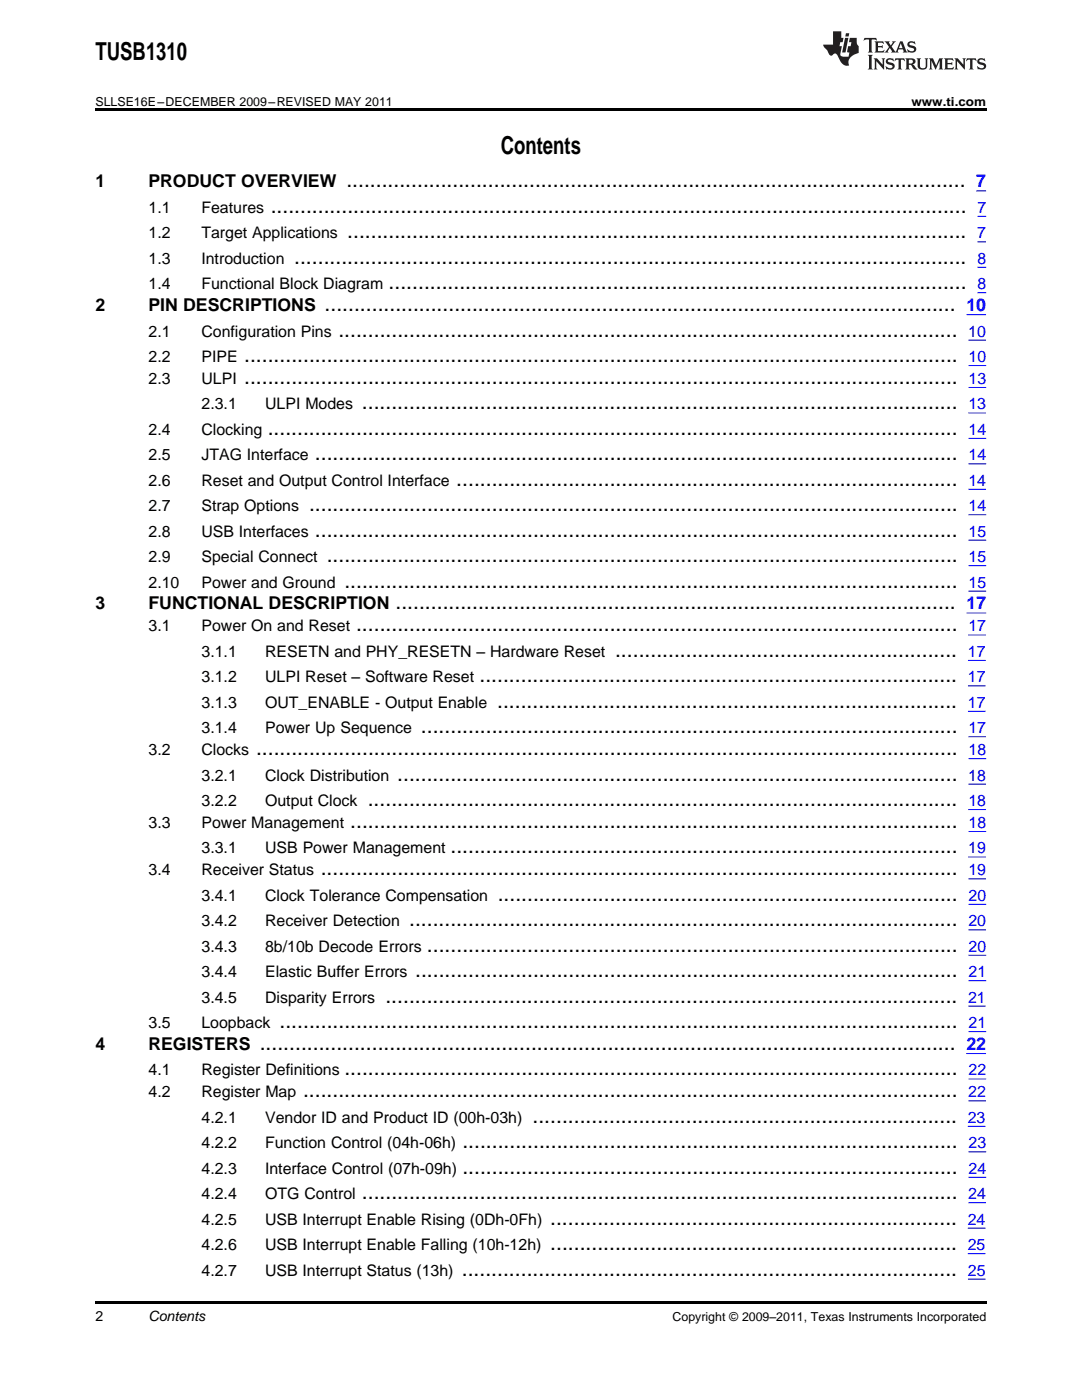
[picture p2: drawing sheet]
<svg xmlns="http://www.w3.org/2000/svg" width="216mm" height="279mm" viewBox="0 0 216 279" stroke-linecap="round" stroke-linejoin="round" font-family="sans-serif">
<defs><g id="words">
<g font-size="4.9">
<text x="19" y="12">TUSB1310</text>
<text x="99.9" y="30.7">Contents</text>
</g>
<g font-size="4.2">
<text x="69.1" y="37.4">.........................................................................................................</text>
<text x="54" y="42.5">......................................................................................................................</text>
<text x="69.3" y="47.6">.........................................................................................................</text>
<text x="58.7" y="52.6">..................................................................................................................</text>
<text x="77.5" y="57.7">..................................................................................................</text>
<text x="64.8" y="62.1">...........................................................................................................</text>
<text x="67.5" y="67.2">.........................................................................................................</text>
<text x="48.7" y="72.2">.........................................................................................................................</text>
<text x="48.7" y="76.6">.........................................................................................................................</text>
<text x="72.2" y="81.7">.....................................................................................................</text>
<text x="53.4" y="86.8">.....................................................................................................................</text>
<text x="62.8" y="91.9">.............................................................................................................</text>
<text x="91.1" y="96.9">.....................................................................................</text>
<text x="61.7" y="102">..............................................................................................................</text>
<text x="62.8" y="107.1">.............................................................................................................</text>
<text x="65.2" y="112.2">...........................................................................................................</text>
<text x="68.7" y="117.3">........................................................................................................</text>
<text x="78.9" y="121.6">...............................................................................................</text>
<text x="71.1" y="126">......................................................................................................</text>
<text x="122.7" y="131.1">..........................................................</text>
<text x="95.7" y="136.2">.................................................................................</text>
<text x="99.2" y="141.3">..............................................................................</text>
<text x="84" y="146.3">...........................................................................................</text>
<text x="51.1" y="150.7">.......................................................................................................................</text>
<text x="79.3" y="155.8">...............................................................................................</text>
<text x="73.4" y="160.9">....................................................................................................</text>
<text x="69.9" y="165.2">.......................................................................................................</text>
<text x="89.9" y="170.3">......................................................................................</text>
<text x="64" y="174.7">............................................................................................................</text>
<text x="99.3" y="179.8">..............................................................................</text>
<text x="81.6" y="184.9">.............................................................................................</text>
<text x="85.2" y="189.9">..........................................................................................</text>
<text x="82.8" y="195">............................................................................................</text>
<text x="76.9" y="200.1">.................................................................................................</text>
<text x="51.8" y="209.5">......................................................................................................................</text>
<text x="55.8" y="205.2">...................................................................................................................</text>
<text x="68.7" y="214.6">........................................................................................................</text>
<text x="60.5" y="219">...............................................................................................................</text>
<text x="106.3" y="224.1">........................................................................</text>
<text x="92.3" y="229.2">....................................................................................</text>
<text x="72.2" y="239.3">.....................................................................................................</text>
<text x="92.3" y="234.2">....................................................................................</text>
<text x="109.8" y="244.4">.....................................................................</text>
<text x="109.8" y="249.5">.....................................................................</text>
<text x="92.1" y="254.6">....................................................................................</text>
</g>
<g font-size="3.5">
<text x="19" y="37.4">1</text>
<text x="29.6" y="37.4">PRODUCT OVERVIEW</text>
<text x="19" y="62.1">2</text>
<text x="29.6" y="62.1">PIN DESCRIPTIONS</text>
<text x="19" y="121.6">3</text>
<text x="29.6" y="121.6">FUNCTIONAL DESCRIPTION</text>
<text x="19" y="209.5">4</text>
<text x="29.6" y="209.5">REGISTERS</text>
</g>
<g font-size="3.5" fill="#00f">
<text x="194.8" y="37.4">7</text>
<text x="192.8" y="62.1">10</text>
<text x="192.9" y="121.6">17</text>
<text x="192.8" y="209.5">22</text>
</g>
<g font-size="3.2">
<text x="29.6" y="42.5">1.1</text>
<text x="29.6" y="47.6">1.2</text>
<text x="40.2" y="42.5">Features</text>
<text x="40.2" y="47.6">Target Applications</text>
<text x="29.6" y="52.6">1.3</text>
<text x="40.2" y="52.6">Introduction</text>
<text x="29.6" y="57.7">1.4</text>
<text x="40.2" y="57.7">Functional Block Diagram</text>
<text x="29.6" y="67.2">2.1</text>
<text x="40.2" y="67.2">Configuration Pins</text>
<text x="29.6" y="72.2">2.2</text>
<text x="29.6" y="76.6">2.3</text>
<text x="40.2" y="72.2">PIPE</text>
<text x="40.2" y="76.6">ULPI</text>
<text x="40.2" y="81.7">2.3.1</text>
<text x="52.9" y="81.7">ULPI Modes</text>
<text x="29.6" y="86.8">2.4</text>
<text x="40.2" y="86.8">Clocking</text>
<text x="29.6" y="91.9">2.5</text>
<text x="40.2" y="91.9">JTAG Interface</text>
<text x="29.6" y="96.9">2.6</text>
<text x="40.2" y="96.9">Reset and Output Control Interface</text>
<text x="29.6" y="102">2.7</text>
<text x="29.6" y="107.1">2.8</text>
<text x="40.2" y="102">Strap Options</text>
<text x="40.2" y="107.1">USB Interfaces</text>
<text x="29.6" y="112.2">2.9</text>
<text x="40.2" y="112.2">Special Connect</text>
<text x="29.6" y="117.3">2.10</text>
<text x="40.2" y="117.3">Power and Ground</text>
<text x="29.6" y="126">3.1</text>
<text x="40.2" y="126">Power On and Reset</text>
<text x="40.2" y="131.1">3.1.1</text>
<text x="52.9" y="131.1">RESETN and PHY_RESETN – Hardware Reset</text>
<text x="40.2" y="136.2">3.1.2</text>
<text x="52.9" y="136.2">ULPI Reset – Software Reset</text>
<text x="40.2" y="141.3">3.1.3</text>
<text x="52.9" y="141.3">OUT_ENABLE - Output Enable</text>
<text x="40.2" y="146.3">3.1.4</text>
<text x="52.9" y="146.3">Power Up Sequence</text>
<text x="29.6" y="150.7">3.2</text>
<text x="40.2" y="150.7">Clocks</text>
<text x="40.2" y="155.8">3.2.1</text>
<text x="52.9" y="155.8">Clock Distribution</text>
<text x="40.2" y="160.9">3.2.2</text>
<text x="52.9" y="160.9">Output Clock</text>
<text x="29.6" y="165.2">3.3</text>
<text x="40.2" y="165.2">Power Management</text>
<text x="40.2" y="170.3">3.3.1</text>
<text x="52.9" y="170.3">USB Power Management</text>
<text x="29.6" y="174.7">3.4</text>
<text x="40.2" y="174.7">Receiver Status</text>
<text x="40.2" y="179.8">3.4.1</text>
<text x="52.9" y="179.8">Clock Tolerance Compensation</text>
<text x="40.2" y="184.9">3.4.2</text>
<text x="52.9" y="184.9">Receiver Detection</text>
<text x="40.2" y="189.9">3.4.3</text>
<text x="52.9" y="189.9">8b/10b Decode Errors</text>
<text x="40.2" y="195">3.4.4</text>
<text x="52.9" y="195">Elastic Buffer Errors</text>
<text x="40.2" y="200.1">3.4.5</text>
<text x="52.9" y="200.1">Disparity Errors</text>
<text x="29.6" y="205.2">3.5</text>
<text x="40.2" y="205.2">Loopback</text>
<text x="29.6" y="214.6">4.1</text>
<text x="40.2" y="214.6">Register Definitions</text>
<text x="29.6" y="219">4.2</text>
<text x="40.2" y="219">Register Map</text>
<text x="40.2" y="224.1">4.2.1</text>
<text x="52.9" y="224.1">Vendor ID and Product ID (00h-03h)</text>
<text x="40.2" y="229.2">4.2.2</text>
<text x="52.9" y="229.2">Function Control (04h-06h)</text>
<text x="40.2" y="234.2">4.2.3</text>
<text x="40.2" y="239.3">4.2.4</text>
<text x="52.9" y="234.2">Interface Control (07h-09h)</text>
<text x="52.9" y="239.3">OTG Control</text>
<text x="40.2" y="244.4">4.2.5</text>
<text x="52.9" y="244.4">USB Interrupt Enable Rising (0Dh-0Fh)</text>
<text x="40.2" y="249.5">4.2.6</text>
<text x="52.9" y="249.5">USB Interrupt Enable Falling (10h-12h)</text>
<text x="40.2" y="254.6">4.2.7</text>
<text x="52.9" y="254.6">USB Interrupt Status (13h)</text>
</g>
<g font-size="3.2" fill="#00f">
<text x="195" y="47.6">7</text>
<text x="195" y="42.5">7</text>
<text x="195" y="52.6">8</text>
<text x="195" y="57.7">8</text>
<text x="193.2" y="67.2">10</text>
<text x="193.3" y="72.2">10</text>
<text x="193.3" y="76.6">13</text>
<text x="193.2" y="81.7">13</text>
<text x="193.3" y="86.8">14</text>
<text x="193.3" y="91.9">14</text>
<text x="193.2" y="96.9">14</text>
<text x="193.3" y="102">14</text>
<text x="193.3" y="107.1">15</text>
<text x="193.3" y="112.2">15</text>
<text x="193.3" y="117.3">15</text>
<text x="193.1" y="131.1">17</text>
<text x="193.2" y="126">17</text>
<text x="193.1" y="136.2">17</text>
<text x="193.1" y="141.3">17</text>
<text x="193.2" y="146.3">17</text>
<text x="193.2" y="155.8">18</text>
<text x="193.3" y="150.7">18</text>
<text x="193.2" y="160.9">18</text>
<text x="193.3" y="165.2">18</text>
<text x="193.2" y="170.3">19</text>
<text x="193.2" y="174.7">19</text>
<text x="193.3" y="179.8">20</text>
<text x="193.2" y="184.9">20</text>
<text x="193.3" y="189.9">20</text>
<text x="193.3" y="195">21</text>
<text x="193.2" y="200.1">21</text>
<text x="193.3" y="205.2">21</text>
<text x="193.3" y="214.6">22</text>
<text x="193.2" y="219">22</text>
<text x="193.1" y="224.1">23</text>
<text x="193.3" y="229.2">23</text>
<text x="193.2" y="239.3">24</text>
<text x="193.3" y="234.2">24</text>
<text x="193.1" y="244.4">24</text>
<text x="193.1" y="249.5">25</text>
<text x="193.1" y="254.6">25</text>
</g>
<g font-size="2.8">
<text x="19" y="263.6">2</text>
<text x="29.6" y="263.6">Contents</text>
</g>
<g font-size="2.5">
<text x="19" y="21.1">SLLSE16E–DECEMBER 2009–REVISED MAY 2011</text>
<text x="181.9" y="21.1">www.ti.com</text>
<text x="134.2" y="263.6">Copyright © 2009–2011, Texas Instruments Incorporated</text>
</g>
</g></defs>
<g fill="#231f20">
<path d="M172.5 7.6l-.1 .5 .4-.2h.6v.1v2.1l-.2 .4h.9l-.2-.4v-2.1l.1-.1h.5l.5 .2-.2-.5zM174.5 8.3l.2 .3v1.5l-.2 .4h1.8l.2-.6a1.04 1.04 0 0 1-1.3 .2v-.7h.6l.3 .2v-.6l-.3 .2h-.6v-.6l.8-.1 .4 .3-.2-.5zM176.5 8.3l.9 1.1-.9 1.1h.8l-.2-.2 .4-.7 .5 .7-.2 .2h1.5l-.2-.2 .2-.4h.9l.1 .4-.2 .2h1l-.3-.3-.7-1.9h-.5l-.9 2-.8-1 .9-1h-.8l.1 .3-.4 .5-.3-.6 .1-.2zM179.7 8.6l.4 1h-.7zM181.3 8.4a.63 .63 0 0 0-.2 .7 .63 .63 0 0 0 .6 .4l.6 .2 .1 .2a.75 .75 0 0 1-.7 .4 .75 .75 0 0 1-.6-.5l.1 .7 .1-.1a1.11 1.11 0 0 0 1.5-.6 1.13 1.13 0 0 0-1.2-.8l-.1-.4a1.04 1.04 0 0 1 1.2 .2l-.2-.5-.2 .1-.4-.2zM173.2 10.9l.2 .4v2.2l-.2 .4h1l-.3-.4v-2.2l.3-.4zM174.3 11.6l.3 .4v1.5l-.3 .4h.8l-.2-.4v-1.3l1.5 1.7v-1.9l.2-.4h-.7l.2 .4v.9l-1.1-1.3zM177 11.8a.62 .62 0 0 0-.2 .7 .62 .62 0 0 0 .6 .4l.6 .1 .1 .3a.76 .76 0 0 1-.7 .3 .76 .76 0 0 1-.7-.4l.2 .7 .1-.1a1.11 1.11 0 0 0 1.5-.6 1.13 1.13 0 0 0-1.2-.8l-.1-.4a1.04 1.04 0 0 1 1.2 .2l-.2-.6-.2 .1-.5-.1zM178.7 11.6l-.2 .6a.61 .61 0 0 1 .8-.3v1.6l-.2 .4h.9l-.2-.4v-1.6a.63 .63 0 0 1 .7 .3l-.1-.6zM180.6 11.6l.3 .4v1.5l-.3 .4h1l-.2-.2-.1-.8 .6 .2a.76 .76 0 0 0 1.2 .7l-1-1a.58 .58 0 0 0 .6-.5 .58 .58 0 0 0-.5-.6zM181.4 11.9h.1a.45 .45 0 0 1 .5 .1 .45 .45 0 0 1 .1 .5l-.8 .2zM182.9 11.6l.2 .2a2.17 2.17 0 0 0 .3 1.9 .99 .99 0 0 0 1.6-.6v-1.1l.2-.4h-.7l.2 .2a1.92 1.92 0 0 1-.2 1.8 .6 .6 0 0 1-.9-.5v-1.1l.2-.4zM185.4 11.6l.2 .4v1.5l-.2 .4h.7l-.2-.4v-1.4l.8 1.8 .8-1.8v1.4l-.2 .4h.9l-.2-.4v-1.5l.2-.4h-.8l-.6 1.5-.6-1.5zM188.4 11.6l.2 .4v1.5l-.2 .4h1.8l.1-.6a1.04 1.04 0 0 1-1.2 .1v-.6h.5l.4 .2v-.6l-.4 .2h-.5v-.7h.8l.3 .3-.1-.6zM190.5 11.6l.2 .4v1.5l-.2 .4h.7l-.2-.4v-1.3l1.5 1.7v-1.9l.2-.4h-.7l.2 .4v.9l-1.1-1.3zM192.9 11.6l-.1 .6a.61 .61 0 0 1 .7-.3l.1 1.6-.3 .4h1l-.3-.4 .1-1.6a.63 .63 0 0 1 .7 .3l-.1-.6zM195.2 11.8a.62 .62 0 0 0-.2 .7 .62 .62 0 0 0 .6 .4l.6 .1 .1 .3a.76 .76 0 0 1-.7 .3 .76 .76 0 0 1-.6-.4l.1 .7 .1-.1a1.11 1.11 0 0 0 1.6-.6 1.13 1.13 0 0 0-1.3-.8l-.1-.4a1.04 1.04 0 0 1 1.2 .2l-.1-.6-.2 .1-.5-.1z"/>
<path d="M166.2 6.3v2.6h-1.9v.4l.8 .9a.91 .91 0 0 0 1 .8 .56 .56 0 0 1 .5-.3 .56 .56 0 0 1 .5 .3l.4 .8a1.53 1.53 0 0 0 1.9 1.2 1.54 1.54 0 0 1 1-2.1l.9-.3v-1.4a1.52 1.52 0 0 1-.4-1.6h-1.3l-.2 .8h.5l-.2 .8h-.5l-.1 1v.2l.4 .1-.2 .8a1.93 1.93 0 0 1-1.6-.3l.3-1.8h-.5l.2-.8h.4l.2-.8h-.4v-1.3zM168.6 7.6l-.6 2.9h.7l.6-2.9zM168.8 6.6l-.1 .7h.6l.2-.7z"/>
</g>
<path d="M19 21.6h177.8v.6h-177.8zM19 259.7h177.8v.5h-177.8z" fill="#000"/>
<g fill="none" stroke="#00f" stroke-width=".2">
<path d="M194.8 38.1h2M195 48.3h1.7M195 43.2h1.8M195 53.3h1.8M195 58.4h1.8M192.8 62.8h4M193.2 67.9h3.5M193.3 73h3.5M193.3 77.3h3.5M193.2 82.4h3.5M193.2 97.6h3.5M193.3 87.5h3.5"/>
<path d="M193.3 92.6h3.5M193.3 102.7h3.5M193.3 107.8h3.5M193.3 112.9h3.5M193.3 118h3.5M192.9 122.3h3.9M193.1 131.8h3.6M193.1 136.9h3.6M193.2 126.7h3.5M193.1 142h3.6M193.2 147h3.5M193.2 156.5h3.5"/>
<path d="M193.3 151.4h3.5M193.2 161.6h3.5M193.2 171h3.5M193.2 175.4h3.5M193.3 165.9h3.5M193.2 185.6h3.5M193.3 180.5h3.5M193.3 190.6h3.5M193.3 195.7h3.5M192.8 210.3h4M193.2 200.8h3.5M193.2 219.7h3.5"/>
<path d="M193.3 205.9h3.5M193.3 215.3h3.5M193.1 224.8h3.5M193.3 229.9h3.5M193.3 234.9h3.5M193.1 245.1h3.5M193.1 250.2h3.5M193.1 255.3h3.6M193.2 240h3.5"/>
</g>
<use href="#words"/>
</svg>
